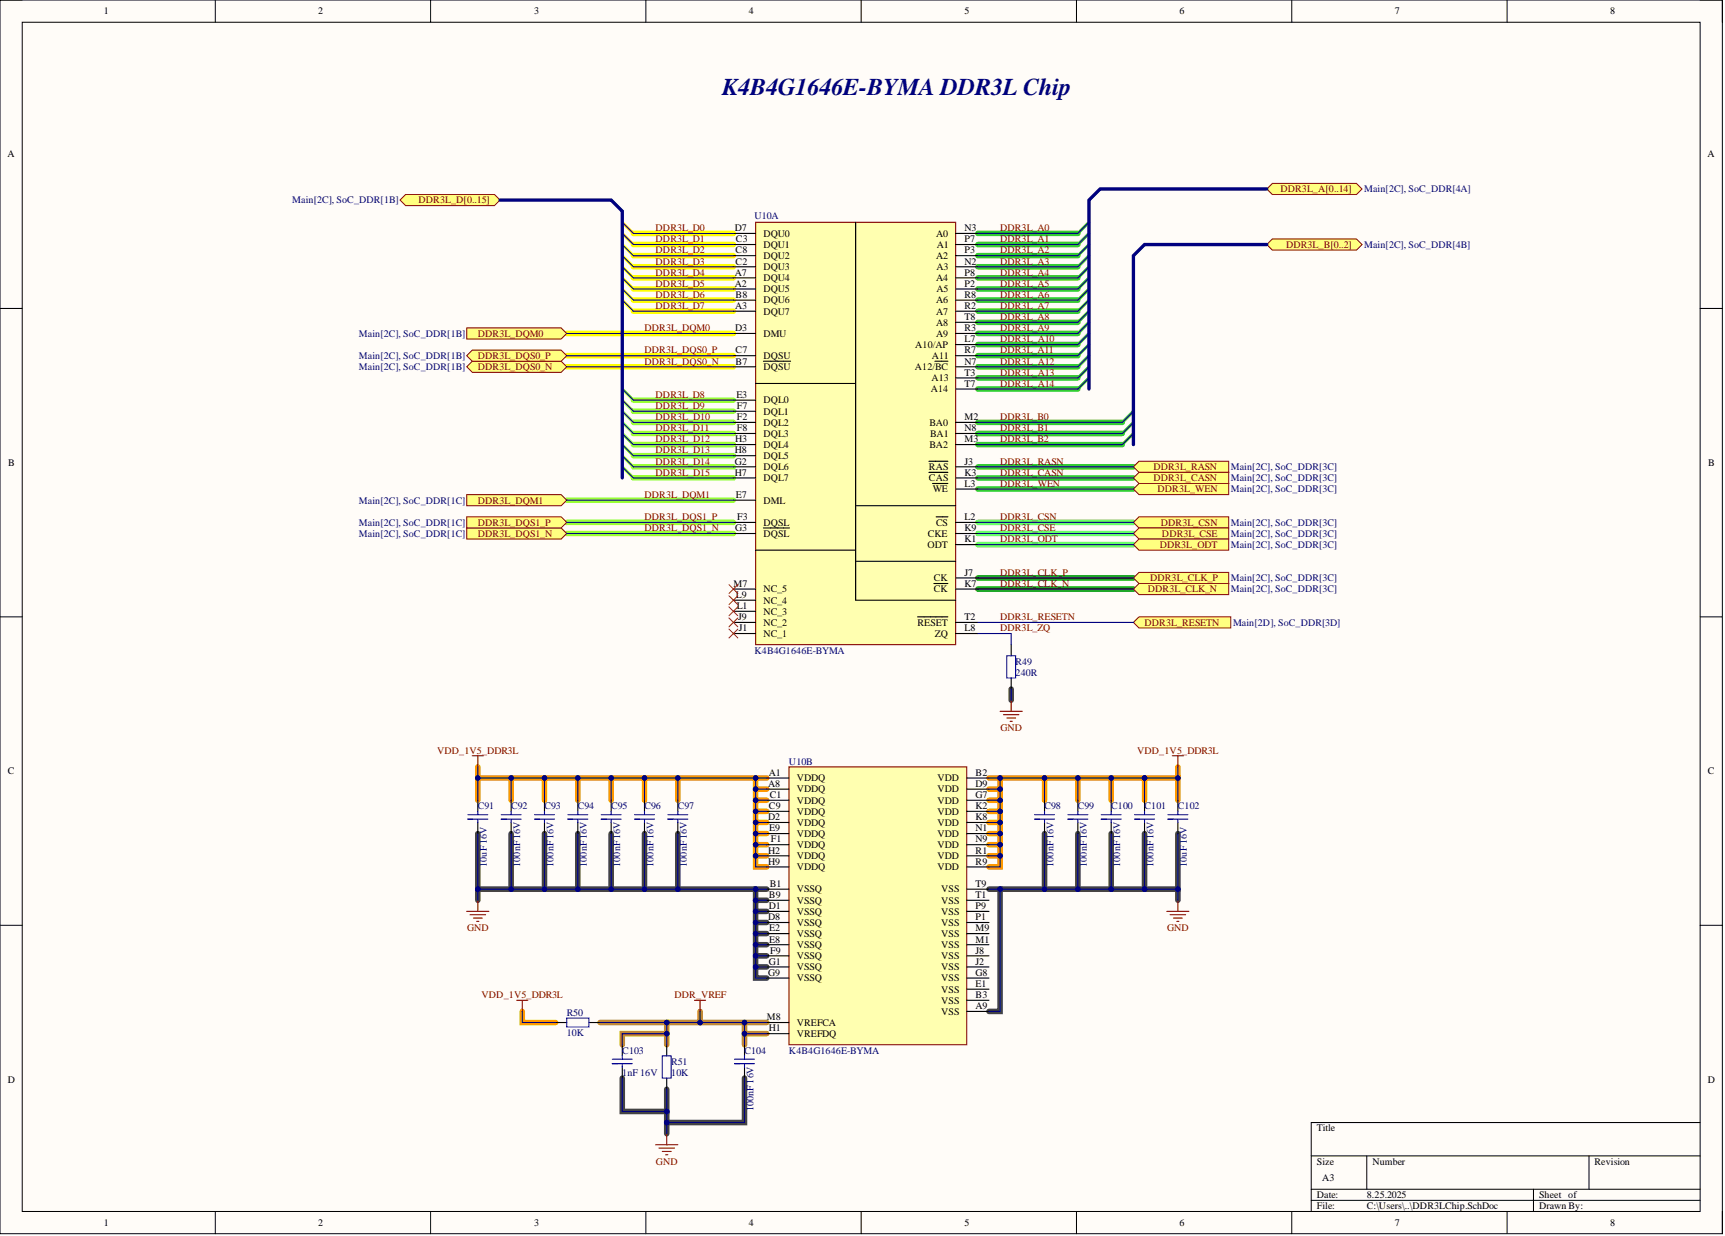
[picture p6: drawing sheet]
<svg xmlns="http://www.w3.org/2000/svg" width="393mm" height="282mm" viewBox="0 0 393 282" stroke-linecap="round" stroke-linejoin="round" font-family="sans-serif">
<defs><g id="words">
<text font-size="5.5" fill="#000080" x="164.7" y="21.6">K4B4G1646E-BYMADDR3L Chip</text>
<g font-size="2.3">
<text x="23.6" y="3.3">1</text>
<text x="72.6" y="3.3">2</text>
<text x="121.8" y="3.3">3</text>
<text x="170.8" y="3.3">4</text>
<text x="219.9" y="3.3">5</text>
<text x="268.9" y="3.3">6</text>
<text x="318.1" y="3.3">7</text>
<text x="367.2" y="3.3">8</text>
<text x="1.7" y="35.9">A</text>
<text x="389.4" y="35.9">A</text>
<text x="167.6" y="52.7">D7</text>
<text x="174.1" y="54">DQU0</text>
<text x="213.4" y="54">A0</text>
<text x="219.9" y="52.7">N3</text>
<text x="167.7" y="57.8">C8</text>
<text x="167.8" y="55.3">C3</text>
<text x="174.1" y="59.1">DQU2</text>
<text x="174.1" y="56.5">DQU1</text>
<text x="213.4" y="59.1">A2</text>
<text x="213.6" y="56.5">A1</text>
<text x="219.9" y="57.8">P3</text>
<text x="219.9" y="55.3">P7</text>
<text x="167.6" y="65.4">A2</text>
<text x="167.6" y="62.9">A7</text>
<text x="167.7" y="60.3">C2</text>
<text x="174.1" y="64.1">DQU4</text>
<text x="174.1" y="61.6">DQU3</text>
<text x="213.4" y="64.1">A4</text>
<text x="213.5" y="61.6">A3</text>
<text x="219.9" y="62.9">P8</text>
<text x="219.9" y="65.4">P2</text>
<text x="219.9" y="60.3">N2</text>
<text x="167.7" y="70.5">A3</text>
<text x="167.7" y="67.9">B8</text>
<text x="174.1" y="66.7">DQU5</text>
<text x="174.1" y="71.7">DQU7</text>
<text x="174.1" y="69.2">DQU6</text>
<text x="213.4" y="71.7">A7</text>
<text x="213.4" y="69.2">A6</text>
<text x="213.5" y="66.7">A5</text>
<text x="219.9" y="70.5">R2</text>
<text x="219.9" y="67.9">R8</text>
<text x="167.7" y="75.5">D3</text>
<text x="174.1" y="76.8">DMU</text>
<text x="213.4" y="76.8">A9</text>
<text x="213.4" y="74.3">A8</text>
<text x="219.9" y="75.5">R3</text>
<text x="219.9" y="73">T8</text>
<text x="167.7" y="83.1">B7</text>
<text x="167.7" y="80.6">C7</text>
<text x="174.1" y="81.9">DQSU</text>
<text x="208.7" y="79.3">A10/AP</text>
<text x="212.5" y="81.9">A11</text>
<text x="219.9" y="83.1">N7</text>
<text x="219.9" y="80.6">R7</text>
<text x="219.9" y="78.1">L7</text>
<text x="174.1" y="84.4">DQSU</text>
<text x="208.6" y="84.4">A12/BC</text>
<text x="212.3" y="89.5">A14</text>
<text x="212.4" y="86.9">A13</text>
<text x="219.9" y="88.2">T7</text>
<text x="219.9" y="85.7">T3</text>
<text x="167.9" y="90.7">E3</text>
<text x="168" y="95.8">F2</text>
<text x="168" y="93.3">F7</text>
<text x="174.1" y="92">DQL0</text>
<text x="174.1" y="94.5">DQL1</text>
<text x="219.9" y="95.8">M2</text>
<text x="167.7" y="100.9">H3</text>
<text x="168" y="98.3">F8</text>
<text x="174.1" y="97.1">DQL2</text>
<text x="174.1" y="99.6">DQL3</text>
<text x="211.9" y="97.1">BA0</text>
<text x="212.1" y="99.6">BA1</text>
<text x="219.9" y="100.9">M3</text>
<text x="219.9" y="98.3">N8</text>
<text x="1.9" y="106.3">B</text>
<text x="167.6" y="106">G2</text>
<text x="167.6" y="103.4">H8</text>
<text x="174.1" y="107.2">DQL6</text>
<text x="174.1" y="102.1">DQL4</text>
<text x="174.1" y="104.7">DQL5</text>
<text x="211.8" y="107.2">RAS</text>
<text x="211.9" y="102.1">BA2</text>
<text x="219.9" y="106">J3</text>
<text x="389.5" y="106.3">B</text>
<text x="167.6" y="108.5">H7</text>
<text x="167.8" y="113.6">E7</text>
<text x="174.1" y="109.8">DQL7</text>
<text x="211.8" y="109.8">CAS</text>
<text x="212.7" y="112.3">WE</text>
<text x="219.9" y="108.5">K3</text>
<text x="219.9" y="111">L3</text>
<text x="168.1" y="118.6">F3</text>
<text x="174.1" y="114.8">DML</text>
<text x="174.1" y="119.9">DQSL</text>
<text x="213.4" y="119.9">CS</text>
<text x="219.9" y="118.6">L2</text>
<text x="167.7" y="121.2">G3</text>
<text x="174.1" y="122.4">DQSL</text>
<text x="211.5" y="125">ODT</text>
<text x="211.6" y="122.4">CKE</text>
<text x="219.9" y="121.2">K9</text>
<text x="219.9" y="123.7">K1</text>
<text x="219.9" y="131.3">J7</text>
<text x="167.2" y="133.8">M7</text>
<text x="167.8" y="136.4">L9</text>
<text x="174.1" y="137.6">NC_4</text>
<text x="174.1" y="135.1">NC_5</text>
<text x="212.9" y="132.6">CK</text>
<text x="212.9" y="135.1">CK</text>
<text x="219.9" y="133.8">K7</text>
<text x="168" y="138.9">L1</text>
<text x="168.3" y="141.4">J9</text>
<text x="168.5" y="144">J1</text>
<text x="174.1" y="142.7">NC_2</text>
<text x="174.1" y="140.2">NC_3</text>
<text x="209.2" y="142.7">RESET</text>
<text x="219.9" y="144">L8</text>
<text x="219.9" y="141.4">T2</text>
<text x="174.1" y="145.2">NC_1</text>
<text x="213.2" y="145.2">ZQ</text>
<text x="1.8" y="176.6">C</text>
<text x="175.2" y="179.5">A8</text>
<text x="175.3" y="176.9">A1</text>
<text x="181.7" y="178.2">VDDQ</text>
<text x="213.8" y="178.2">VDD</text>
<text x="222.5" y="179.5">D9</text>
<text x="222.5" y="176.9">B2</text>
<text x="389.5" y="176.6">C</text>
<text x="175.3" y="184.5">C9</text>
<text x="175.5" y="182">C1</text>
<text x="181.7" y="180.7">VDDQ</text>
<text x="181.7" y="183.3">VDDQ</text>
<text x="181.7" y="185.8">VDDQ</text>
<text x="213.8" y="180.7">VDD</text>
<text x="213.8" y="185.8">VDD</text>
<text x="213.8" y="183.3">VDD</text>
<text x="222.5" y="184.5">K2</text>
<text x="222.5" y="182">G7</text>
<text x="175.2" y="187.1">D2</text>
<text x="175.4" y="189.6">E9</text>
<text x="181.7" y="188.3">VDDQ</text>
<text x="181.7" y="190.9">VDDQ</text>
<text x="213.8" y="188.3">VDD</text>
<text x="213.8" y="190.9">VDD</text>
<text x="222.5" y="187.1">K8</text>
<text x="222.5" y="189.6">N1</text>
<text x="175.2" y="194.7">H2</text>
<text x="175.2" y="197.2">H9</text>
<text x="175.8" y="192.1">F1</text>
<text x="181.7" y="193.4">VDDQ</text>
<text x="181.7" y="195.9">VDDQ</text>
<text x="213.8" y="195.9">VDD</text>
<text x="213.8" y="193.4">VDD</text>
<text x="222.5" y="194.7">R1</text>
<text x="222.5" y="197.2">R9</text>
<text x="222.5" y="192.1">N9</text>
<text x="175.5" y="202.3">B1</text>
<text x="181.7" y="203.5">VSSQ</text>
<text x="181.7" y="198.5">VDDQ</text>
<text x="213.8" y="198.5">VDD</text>
<text x="214.6" y="203.5">VSS</text>
<text x="222.5" y="202.3">T9</text>
<text x="175.2" y="209.9">D8</text>
<text x="175.3" y="204.8">B9</text>
<text x="175.3" y="207.3">D1</text>
<text x="181.7" y="206.1">VSSQ</text>
<text x="181.7" y="208.6">VSSQ</text>
<text x="214.6" y="208.6">VSS</text>
<text x="214.6" y="206.1">VSS</text>
<text x="222.5" y="207.3">P9</text>
<text x="222.5" y="204.8">T1</text>
<text x="222.5" y="209.9">P1</text>
<text x="175.4" y="212.4">E2</text>
<text x="175.4" y="214.9">E8</text>
<text x="181.7" y="211.1">VSSQ</text>
<text x="181.7" y="213.7">VSSQ</text>
<text x="214.6" y="213.7">VSS</text>
<text x="214.6" y="211.1">VSS</text>
<text x="222.5" y="214.9">M1</text>
<text x="222.5" y="212.4">M9</text>
<text x="175.3" y="220">G1</text>
<text x="175.6" y="217.5">F9</text>
<text x="181.7" y="218.7">VSSQ</text>
<text x="181.7" y="221.3">VSSQ</text>
<text x="181.7" y="216.2">VSSQ</text>
<text x="214.6" y="221.3">VSS</text>
<text x="214.6" y="218.7">VSS</text>
<text x="214.6" y="216.2">VSS</text>
<text x="222.5" y="220">J2</text>
<text x="222.5" y="217.5">J8</text>
<text x="175.2" y="222.5">G9</text>
<text x="181.7" y="223.8">VSSQ</text>
<text x="214.6" y="226.3">VSS</text>
<text x="214.6" y="223.8">VSS</text>
<text x="222.5" y="227.6">B3</text>
<text x="222.5" y="225.1">E1</text>
<text x="222.5" y="222.5">G8</text>
<text x="174.8" y="232.7">M8</text>
<text x="181.7" y="233.9">VREFCA</text>
<text x="214.6" y="231.4">VSS</text>
<text x="214.6" y="228.9">VSS</text>
<text x="222.5" y="230.1">A9</text>
<text x="175.3" y="235.2">H1</text>
<text x="181.7" y="236.5">VREFDQ</text>
<text x="1.8" y="247">D</text>
<text x="389.5" y="247">D</text>
<text x="300.3" y="258">Title</text>
<text x="300.3" y="265.6">Size</text>
<text x="301.5" y="269.4">A3</text>
<text x="312.9" y="265.6">Number</text>
<text x="363.6" y="265.6">Revision</text>
<text x="300.3" y="273.2">Date:</text>
<text x="300.3" y="275.8">File:</text>
<text x="311.7" y="273.2">8.25.2025</text>
<text x="311.7" y="275.8">C:\Users\..\DDR3LChip.SchDoc</text>
<text x="350.9" y="275.8">Drawn By:</text>
<text x="350.9" y="273.2">Sheet of</text>
<text x="23.6" y="279.6">1</text>
<text x="72.6" y="279.6">2</text>
<text x="121.8" y="279.6">3</text>
<text x="170.8" y="279.6">4</text>
<text x="219.9" y="279.6">5</text>
<text x="268.9" y="279.6">6</text>
<text x="318.1" y="279.6">7</text>
<text x="367.2" y="279.6">8</text>
</g>
<g font-size="2.3" fill="#000080">
<text x="66.6" y="46.4">Main[2C], SoC_DDR[1B]</text>
<text x="311.1" y="43.9">Main[2C], SoC_DDR[4A]</text>
<text x="172" y="49.9">U10A</text>
<text x="311.1" y="56.5">Main[2C], SoC_DDR[4B]</text>
<text x="81.8" y="76.8">Main[2C], SoC_DDR[1B]</text>
<text x="81.8" y="81.9">Main[2C], SoC_DDR[1B]</text>
<text x="81.8" y="84.4">Main[2C], SoC_DDR[1B]</text>
<text x="280.7" y="107.2">Main[2C], SoC_DDR[3C]</text>
<text x="280.7" y="112.3">Main[2C], SoC_DDR[3C]</text>
<text x="280.7" y="109.8">Main[2C], SoC_DDR[3C]</text>
<text x="81.8" y="119.9">Main[2C], SoC_DDR[1C]</text>
<text x="81.8" y="114.8">Main[2C], SoC_DDR[1C]</text>
<text x="280.7" y="119.9">Main[2C], SoC_DDR[3C]</text>
<text x="81.8" y="122.4">Main[2C], SoC_DDR[1C]</text>
<text x="280.7" y="125">Main[2C], SoC_DDR[3C]</text>
<text x="280.7" y="122.4">Main[2C], SoC_DDR[3C]</text>
<text x="280.7" y="132.6">Main[2C], SoC_DDR[3C]</text>
<text x="280.7" y="135.1">Main[2C], SoC_DDR[3C]</text>
<text x="281.2" y="142.7">Main[2D], SoC_DDR[3D]</text>
<text x="172" y="149">K4B4G1646E-BYMA</text>
<text x="231.6" y="151.6">R49</text>
<text x="231.6" y="154.1">240R</text>
<text x="179.9" y="174.4">U10B</text>
<text x="109" y="184.5">C91</text>
<text x="116.6" y="184.5">C92</text>
<text x="124.2" y="184.5">C93</text>
<text x="131.8" y="184.5">C94</text>
<text x="139.4" y="184.5">C95</text>
<text x="147" y="184.5">C96</text>
<text x="154.6" y="184.5">C97</text>
<text x="238.2" y="184.5">C98</text>
<text x="245.8" y="184.5">C99</text>
<text x="253.4" y="184.5">C100</text>
<text x="261" y="184.5">C101</text>
<text x="268.6" y="184.5">C102</text>
<text x="111" y="197.7" transform="rotate(-90 111 197.7)">10uF16V</text>
<text x="118.6" y="197.7" transform="rotate(-90 118.6 197.7)">100nF16V</text>
<text x="126.2" y="197.7" transform="rotate(-90 126.2 197.7)">100nF16V</text>
<text x="133.8" y="197.7" transform="rotate(-90 133.8 197.7)">100nF16V</text>
<text x="141.4" y="197.7" transform="rotate(-90 141.4 197.7)">100nF16V</text>
<text x="149" y="197.7" transform="rotate(-90 149 197.7)">100nF16V</text>
<text x="156.6" y="197.7" transform="rotate(-90 156.6 197.7)">100nF16V</text>
<text x="240.2" y="197.7" transform="rotate(-90 240.2 197.7)">100nF16V</text>
<text x="247.8" y="197.7" transform="rotate(-90 247.8 197.7)">100nF16V</text>
<text x="255.4" y="197.7" transform="rotate(-90 255.4 197.7)">100nF16V</text>
<text x="263" y="197.7" transform="rotate(-90 263 197.7)">100nF16V</text>
<text x="270.6" y="197.7" transform="rotate(-90 270.6 197.7)">10uF16V</text>
<text x="129.2" y="231.7">R50</text>
<text x="129.2" y="236.2">10K</text>
<text x="141.9" y="240.3">C103</text>
<text x="141.9" y="245.4">1nF 16V</text>
<text x="153" y="242.8">R51</text>
<text x="153" y="245.4">10K</text>
<text x="169.8" y="240.3">C104</text>
<text x="179.9" y="240.3">K4B4G1646E-BYMA</text>
<text x="171.8" y="253.5" transform="rotate(-90 171.8 253.5)">100nF16V</text>
</g>
<g font-size="2.3" fill="#800000">
<text x="95.4" y="46.4">DDR3L_D[0..15]</text>
<text x="292" y="43.9">DDR3L_A[0..14]</text>
<text x="149.5" y="52.7">DDR3L_D0</text>
<text x="228" y="52.7">DDR3L_A0</text>
<text x="149.5" y="55.3">DDR3L_D1</text>
<text x="149.5" y="57.8">DDR3L_D2</text>
<text x="228" y="55.3">DDR3L_A1</text>
<text x="228" y="57.8">DDR3L_A2</text>
<text x="293.3" y="56.5">DDR3L_B[0..2]</text>
<text x="149.5" y="60.3">DDR3L_D3</text>
<text x="149.5" y="62.9">DDR3L_D4</text>
<text x="149.5" y="65.4">DDR3L_D5</text>
<text x="228" y="65.4">DDR3L_A5</text>
<text x="228" y="60.3">DDR3L_A3</text>
<text x="228" y="62.9">DDR3L_A4</text>
<text x="149.5" y="67.9">DDR3L_D6</text>
<text x="149.5" y="70.5">DDR3L_D7</text>
<text x="228" y="67.9">DDR3L_A6</text>
<text x="228" y="70.5">DDR3L_A7</text>
<text x="109" y="76.8">DDR3L_DQM0</text>
<text x="147" y="75.5">DDR3L_DQM0</text>
<text x="228" y="73">DDR3L_A8</text>
<text x="228" y="75.5">DDR3L_A9</text>
<text x="109" y="81.9">DDR3L_DQS0_P</text>
<text x="147" y="80.6">DDR3L_DQS0_P</text>
<text x="147" y="83.1">DDR3L_DQS0_N</text>
<text x="228" y="80.6">DDR3L_A11</text>
<text x="228" y="83.1">DDR3L_A12</text>
<text x="228" y="78.1">DDR3L_A10</text>
<text x="109" y="84.4">DDR3L_DQS0_N</text>
<text x="228" y="85.7">DDR3L_A13</text>
<text x="228" y="88.2">DDR3L_A14</text>
<text x="149.5" y="90.7">DDR3L_D8</text>
<text x="149.5" y="93.3">DDR3L_D9</text>
<text x="149.5" y="95.8">DDR3L_D10</text>
<text x="228" y="95.8">DDR3L_B0</text>
<text x="149.5" y="98.3">DDR3L_D11</text>
<text x="149.5" y="100.9">DDR3L_D12</text>
<text x="228" y="98.3">DDR3L_B1</text>
<text x="228" y="100.9">DDR3L_B2</text>
<text x="149.5" y="103.4">DDR3L_D13</text>
<text x="149.5" y="106">DDR3L_D14</text>
<text x="228" y="106">DDR3L_RASN</text>
<text x="263" y="107.2">DDR3L_RASN</text>
<text x="147" y="113.6">DDR3L_DQM1</text>
<text x="149.5" y="108.5">DDR3L_D15</text>
<text x="228" y="108.5">DDR3L_CASN</text>
<text x="228" y="111">DDR3L_WEN</text>
<text x="263" y="109.8">DDR3L_CASN</text>
<text x="263.9" y="112.3">DDR3L_WEN</text>
<text x="109" y="119.9">DDR3L_DQS1_P</text>
<text x="109" y="114.8">DDR3L_DQM1</text>
<text x="147" y="118.6">DDR3L_DQS1_P</text>
<text x="228" y="118.6">DDR3L_CSN</text>
<text x="264.7" y="119.9">DDR3L_CSN</text>
<text x="109" y="122.4">DDR3L_DQS1_N</text>
<text x="147" y="121.2">DDR3L_DQS1_N</text>
<text x="228" y="121.2">DDR3L_CSE</text>
<text x="228" y="123.7">DDR3L_ODT</text>
<text x="264.4" y="125">DDR3L_ODT</text>
<text x="265" y="122.4">DDR3L_CSE</text>
<text x="228" y="131.3">DDR3L_CLK_P</text>
<text x="228" y="133.8">DDR3L_CLK_N</text>
<text x="261.7" y="135.1">DDR3L_CLK_N</text>
<text x="262.3" y="132.6">DDR3L_CLK_P</text>
<text x="228" y="141.4">DDR3L_RESETN</text>
<text x="228" y="144">DDR3L_ZQ</text>
<text x="261" y="142.7">DDR3L_RESETN</text>
<text x="228.1" y="166.8">GND</text>
<text x="99.7" y="171.9">VDD_1V5_DDR3L</text>
<text x="259.3" y="171.9">VDD_1V5_DDR3L</text>
<text x="106.5" y="212.4">GND</text>
<text x="266.1" y="212.4">GND</text>
<text x="109.8" y="227.6">VDD_1V5_DDR3L</text>
<text x="153.8" y="227.6">DDR_VREF</text>
<text x="149.6" y="265.6">GND</text>
</g>
</g></defs>
<path d="M0 0h392.7v281.3h-392.7z" fill-rule="evenodd" fill="#fffcf8"/>
<path d="M0 0h392.7v281.3h-392.7z" fill="none" stroke="#000" stroke-width=".23"/>
<path d="M5.1 5.1h382.6v271.2h-382.6z" fill-rule="evenodd" fill="#fffcf8"/>
<g fill="none" stroke="#000" stroke-width=".23">
<path d="M0 0h5.1M5.1 5.1h382.6v271.2h-382.6zM49.1 0v5.1M98.2 0v5.1M147.3 0v5.1M196.4 0v5.1M245.5 0v5.1M294.6 0v5.1M343.7 0v5.1M387.7 0h5v5.1M0 70.3h5.1M387.7 70.3h5"/>
<path d="M0 140.7h5.1M387.7 140.7h5M0 211h5.1M387.7 211h5M387.7 256h-88.7v20.3M49.1 276.3v5M98.2 276.3v5M147.3 276.3v5M196.4 276.3v5M245.5 276.3v5M294.6 276.3v5M299 263.6h88.7"/>
<path d="M299 271.2h88.7M299 273.7h88.7M311.7 263.6v7.6M343.7 276.3v5M349.7 271.2v5.1M362.3 263.6v7.6M392.7 276.3v5"/>
</g>
<g fill="none" stroke="#3c3" stroke-width=".68">
<path d="M248.3 58.3l-2.5 2.5M248.3 55.8l-2.5 2.5M248.3 53.2l-2.5 2.6M248.3 50.7l-2.5 2.5M248.3 78.6l-2.5 2.5M248.3 76l-2.5 2.6M248.3 73.5l-2.5 2.5M248.3 71l-2.5 2.5M248.3 68.4l-2.5 2.6M248.3 65.9l-2.5 2.5M248.3 63.4l-2.5 2.5M248.3 60.8l-2.5 2.6"/>
<path d="M248.3 86.2l-2.5 2.5M248.3 83.6l-2.5 2.6M248.3 81.1l-2.5 2.5M258.5 98.9l-2.6 2.5M258.5 96.3l-2.6 2.6M258.5 93.8l-2.6 2.5"/>
</g>
<path d="M141.9 50.7l2.5 2.5M141.9 53.2l2.5 2.6M141.9 55.8l2.5 2.5M141.9 58.3l2.5 2.5M141.9 60.8l2.5 2.6M141.9 63.4l2.5 2.5M141.9 65.9l2.5 2.5M141.9 68.4l2.5 2.6" fill="none" stroke="#ff0" stroke-width=".68"/>
<path d="M141.9 88.7l2.5 2.6M141.9 91.3l2.5 2.5M141.9 93.8l2.5 2.5M141.9 96.3l2.5 2.6M141.9 98.9l2.5 2.5M141.9 101.4l2.5 2.5M141.9 103.9l2.5 2.6M141.9 106.5l2.5 2.5" fill="none" stroke="#9f3" stroke-width=".68"/>
<g fill="none" stroke="#3c3" stroke-width="1.3">
<path d="M223 58.3h22.8M223 55.8h22.8M223 53.2h22.8M223 78.6h22.8M223 76h22.8M223 73.5h22.8M223 71h22.8M223 68.4h22.8M223 65.9h22.8M223 63.4h22.8M223 60.8h22.8M223 88.7h22.8"/>
<path d="M223 86.2h22.8M223 83.6h22.8M223 81.1h22.8M223 98.9h32.9M223 96.3h32.9M223 101.4h32.9M223 106.5h35.5M223 109h35.5M223 111.5h35.5"/>
</g>
<path d="M223 119.1h35.5M223 121.7h35.5M223 124.2h35.5" fill="none" stroke="#6f6" stroke-width="1.3"/>
<g fill="none" stroke="#434343" stroke-width="1.3">
<path d="M230.6 157.2v2.5M109 190.1v15.2M116.6 190.1v12.7M124.2 190.1v12.7M131.8 190.1v12.7M139.4 190.1v12.7M147 190.1v12.7M154.6 190.1v12.7M238.2 190.1v12.7M245.8 190.1v12.7M253.4 190.1v12.7M261 190.1v12.7"/>
<path d="M268.6 190.1v12.7h-7.6M109 202.8h63.3M172.3 205.3h2.5M172.3 207.8h2.5M172.3 210.4h2.5M172.3 212.9h2.5M172.3 215.4h2.5M172.3 218h2.5M174.8 202.8h-2.5v20.3h2.5M225.5 202.8h2.5v27.9h-2.5M228 202.8h25.4M253.4 202.8h7.6"/>
<path d="M268.6 202.8v2.5M172.3 220.5h2.5M141.9 245.9v7.6h10.1v-5.1M152 253.5v5M169.8 245.9v10.1h-17.8"/>
</g>
<path d="M144.4 53.2h22.8M144.4 55.8h22.8M144.4 58.3h22.8M129.2 76h38M144.4 60.8h22.8M144.4 63.4h22.8M144.4 65.9h22.8M144.4 68.4h22.8M144.4 71h22.8M129.2 81.1h38M129.2 83.6h38" fill="none" stroke="#ff0" stroke-width="1.3"/>
<path d="M144.4 91.3h22.8M144.4 93.8h22.8M144.4 96.3h22.8M144.4 98.9h22.8M129.2 114.1h38M129.2 119.1h38M144.4 101.4h22.8M144.4 103.9h22.8M144.4 106.5h22.8M144.4 109h22.8M129.2 121.7h38" fill="none" stroke="#9f3" stroke-width="1.3"/>
<g fill="none" stroke="#f90" stroke-width="1.3">
<path d="M109 174.9v2.5M116.6 177.4v5.1M124.2 177.4v5.1M131.8 177.4v5.1M139.4 177.4v5.1M147 177.4v5.1M154.6 177.4v5.1M172.3 177.4v20.3h2.5M172.3 180h2.5M174.8 177.4h-65.8v5.1M225.5 177.4h35.5M228 177.4v2.6h-2.5"/>
<path d="M228 180v2.5h-2.5M238.2 177.4v5.1M245.8 177.4v5.1M253.4 177.4v5.1M261 177.4h7.6v5.1M261 177.4v5.1M268.6 174.9v2.5M172.3 182.5h2.5M172.3 185h2.5M172.3 187.6h2.5M172.3 190.1h2.5M172.3 192.6h2.5"/>
<path d="M172.3 195.2h2.5M225.5 185h2.5M225.5 187.6h2.5M225.5 190.1h2.5M225.5 192.6h2.5M225.5 195.2h2.5M228 182.5v15.2h-2.5M119.1 230.7v2.5h7.6"/>
</g>
<path d="M136.8 233.2h15.2v5.1M152 235.7h-10.1v2.6M152 233.2h22.8M159.6 230.7v2.5M169.8 233.2v5.1M169.8 235.7h5" fill="none" stroke="#bf9000" stroke-width="1.3"/>
<path d="M223 131.8h35.5M223 134.3h35.5" fill="none" stroke="#090" stroke-width="1.3"/>
<path d="M172.3 50.7h45.6v96.3h-45.6z" fill-rule="evenodd" fill="#ffffb0"/>
<path d="M172.3 50.7h45.6v96.3h-45.6z" fill="none" stroke="#800000" stroke-width=".25"/>
<g fill="none" stroke="#000" stroke-width=".25">
<path d="M167.2 53.2h5.1M167.2 58.3h5.1M167.2 55.8h5.1M195.1 50.7v86.2h22.8M217.9 53.2h5.1M217.9 58.3h5.1M217.9 55.8h5.1M167.2 76h5.1M167.2 65.9h5.1M167.2 71h5.1M167.2 63.4h5.1M167.2 60.8h5.1"/>
<path d="M167.2 68.4h5.1M217.9 76h5.1M217.9 65.9h5.1M217.9 71h5.1M217.9 63.4h5.1M217.9 60.8h5.1M217.9 68.4h5.1M217.9 78.6h5.1M217.9 73.5h5.1M167.2 83.6h5.1M167.2 81.1h5.1M167.2 96.3h5.1"/>
<path d="M167.2 91.3h5.1M167.2 93.8h5.1M167.2 98.9h5.1M172.3 87.4h22.8M174.1 82.4h6.2M213.2 82.4h2.9M217.9 83.6h5.1M217.9 81.1h5.1M217.9 96.3h5.1M217.9 98.9h5.1M217.9 86.2h5.1M217.9 88.7h5.1"/>
<path d="M167.2 114.1h5.1M167.2 106.5h5.1M167.2 101.4h5.1M167.2 109h5.1M167.2 103.9h5.1M167.2 119.1h5.1M195.1 115.3h22.8M211.8 105.2h4.3M211.8 107.7h4.3M212.6 110.3h3.5M213.5 117.9h2.6M217.9 106.5h5.1"/>
<path d="M217.9 101.4h5.1M217.9 109h5.1M217.9 119.1h5.1M217.9 111.5h5.1M167.2 136.9h5.1M167.2 121.7h5.1M167.2 134.3h5.1M167.2 139.4h5.1M172.3 125.5h22.8M174.1 120.4h5.9M195.1 128h22.8M212.9 133.1h3.2"/>
<path d="M217.9 121.7h5.1M217.9 124.2h5.1M217.9 131.8h5.1M217.9 134.3h5.1M167.2 144.5h5.1M167.2 141.9h5.1M209.2 140.7h6.9M217.9 144.5h5.1M217.9 141.9h5.1"/>
</g>
<path d="M179.9 174.9h40.5v63.4h-40.5z" fill-rule="evenodd" fill="#ffffb0"/>
<path d="M179.9 174.9h40.5v63.4h-40.5z" fill="none" stroke="#800000" stroke-width=".25"/>
<g fill="none" stroke="#000" stroke-width=".25">
<path d="M174.8 177.4h5.1M174.8 180h5.1M220.4 177.4h5.1M220.4 180h5.1M174.8 182.5h5.1M174.8 185h5.1M174.8 187.6h5.1M174.8 190.1h5.1M174.8 192.6h5.1M174.8 195.2h5.1M174.8 197.7h5.1M220.4 182.5h5.1"/>
<path d="M220.4 185h5.1M220.4 187.6h5.1M220.4 190.1h5.1M220.4 192.6h5.1M220.4 195.2h5.1M220.4 197.7h5.1M174.8 202.8h5.1M174.8 205.3h5.1M174.8 207.8h5.1M174.8 210.4h5.1M174.8 212.9h5.1M174.8 218h5.1"/>
<path d="M174.8 215.4h5.1M220.4 202.8h5.1M220.4 205.3h5.1M220.4 207.8h5.1M220.4 210.4h5.1M220.4 212.9h5.1M220.4 218h5.1M220.4 215.4h5.1M174.8 235.7h5.1M174.8 220.5h5.1M174.8 233.2h5.1M174.8 223.1h5.1"/>
<path d="M220.4 230.7h5.1M220.4 228.1h5.1M220.4 220.5h5.1M220.4 225.6h5.1M220.4 223.1h5.1"/>
</g>
<g fill="none" stroke="#000080" stroke-width=".25">
<path d="M248.3 58.3l-2.5 2.5M248.3 55.8l-2.5 2.5M248.3 53.2l-2.5 2.6M248.3 50.7l-2.5 2.5M248.3 78.6l-2.5 2.5M248.3 76l-2.5 2.6M248.3 73.5l-2.5 2.5M248.3 71l-2.5 2.5M248.3 68.4l-2.5 2.6M248.3 65.9l-2.5 2.5M248.3 63.4l-2.5 2.5M248.3 60.8l-2.5 2.6"/>
<path d="M248.3 86.2l-2.5 2.5M248.3 83.6l-2.5 2.6M248.3 81.1l-2.5 2.5"/>
</g>
<path d="M290.1 41.8h19.2l1.3 1.3-1.3 1.3h-19.2l-1.2-1.3z" fill-rule="evenodd" fill="#ffff80"/>
<path d="M290.1 41.8h19.2l1.3 1.3-1.3 1.3h-19.2l-1.2-1.3z" fill="none" stroke="#800000" stroke-width=".23"/>
<path d="M258.5 98.9l-2.6 2.5M258.5 96.3l-2.6 2.6M258.5 93.8l-2.6 2.5" fill="none" stroke="#000080" stroke-width=".25"/>
<path d="M288.9 55.8l1.2-1.3h19.2l1.3 1.3-1.3 1.2h-19.2z" fill-rule="evenodd" fill="#ffff80"/>
<path d="M288.9 55.8l1.2-1.3h19.2l1.3 1.3-1.3 1.2h-19.2z" fill="none" stroke="#800000" stroke-width=".23"/>
<path d="M259.7 105.2h20.5v2.5h-20.5l-1.2-1.2z" fill-rule="evenodd" fill="#ffff80"/>
<path d="M259.7 105.2h20.5v2.5h-20.5l-1.2-1.2z" fill="none" stroke="#800000" stroke-width=".23"/>
<path d="M259.7 107.7h20.5v2.6h-20.5l-1.2-1.3z" fill-rule="evenodd" fill="#ffff80"/>
<path d="M259.7 107.7h20.5v2.6h-20.5l-1.2-1.3z" fill="none" stroke="#800000" stroke-width=".23"/>
<path d="M259.7 110.3h20.5v2.5h-20.5l-1.2-1.3z" fill-rule="evenodd" fill="#ffff80"/>
<path d="M259.7 110.3h20.5v2.5h-20.5l-1.2-1.3z" fill="none" stroke="#800000" stroke-width=".23"/>
<path d="M259.7 117.9h20.5v2.5h-20.5l-1.2-1.3z" fill-rule="evenodd" fill="#ffff80"/>
<path d="M259.7 117.9h20.5v2.5h-20.5l-1.2-1.3z" fill="none" stroke="#800000" stroke-width=".23"/>
<path d="M259.7 120.4h20.5v2.5h-20.5l-1.2-1.2z" fill-rule="evenodd" fill="#ffff80"/>
<path d="M259.7 120.4h20.5v2.5h-20.5l-1.2-1.2z" fill="none" stroke="#800000" stroke-width=".23"/>
<path d="M259.7 122.9h20.5v2.6h-20.5l-1.2-1.3z" fill-rule="evenodd" fill="#ffff80"/>
<path d="M259.7 122.9h20.5v2.6h-20.5l-1.2-1.3z" fill="none" stroke="#800000" stroke-width=".23"/>
<path d="M166.2 133.3l2 2.1M166.2 135.9l2 2M166.2 138.4l2 2M168.2 133.3l-2 2.1M168.2 135.9l-2 2M168.2 138.4l-2 2M166.2 140.9l2 2.1M166.2 143.5l2 2M168.2 140.9l-2 2.1M168.2 143.5l-2 2" fill="none" stroke="#f00" stroke-width=".23"/>
<path d="M230.6 159.7v2.5M228 162.2h5.1M228.8 163h3.6M229.6 163.7h2M230.3 164.5h.5" fill="none" stroke="#800000" stroke-width=".25"/>
<path d="M259.7 140.7h21v2.5h-21l-1.2-1.3z" fill-rule="evenodd" fill="#ffff80"/>
<path d="M259.7 140.7h21v2.5h-21l-1.2-1.3z" fill="none" stroke="#800000" stroke-width=".23"/>
<g fill="none" stroke="#000080" stroke-width=".25">
<path d="M141.9 50.7l2.5 2.5M141.9 53.2l2.5 2.6M141.9 55.8l2.5 2.5M141.9 58.3l2.5 2.5M141.9 60.8l2.5 2.6M141.9 63.4l2.5 2.5M141.9 65.9l2.5 2.5M141.9 68.4l2.5 2.6M141.9 88.7l2.5 2.6M141.9 91.3l2.5 2.5M141.9 93.8l2.5 2.5M141.9 96.3l2.5 2.6"/>
<path d="M141.9 98.9l2.5 2.5M141.9 101.4l2.5 2.5M141.9 103.9l2.5 2.6M141.9 106.5l2.5 2.5"/>
</g>
<path d="M107.7 82.4h20.3l1.2 1.2-1.2 1.3h-20.3l-1.3-1.3z" fill-rule="evenodd" fill="#ffff80"/>
<path d="M107.7 82.4h20.3l1.2 1.2-1.2 1.3h-20.3l-1.3-1.3z" fill="none" stroke="#800000" stroke-width=".23"/>
<path d="M107.7 79.8h20.3l1.2 1.3-1.2 1.3h-20.3l-1.3-1.3z" fill-rule="evenodd" fill="#ffff80"/>
<path d="M107.7 79.8h20.3l1.2 1.3-1.2 1.3h-20.3l-1.3-1.3z" fill="none" stroke="#800000" stroke-width=".23"/>
<path d="M106.4 120.4h21.6l1.2 1.3-1.2 1.2h-21.6z" fill-rule="evenodd" fill="#ffff80"/>
<path d="M106.4 120.4h21.6l1.2 1.3-1.2 1.2h-21.6z" fill="none" stroke="#800000" stroke-width=".23"/>
<path d="M106.4 117.9h21.6l1.2 1.2-1.2 1.3h-21.6z" fill-rule="evenodd" fill="#ffff80"/>
<path d="M106.4 117.9h21.6l1.2 1.2-1.2 1.3h-21.6z" fill="none" stroke="#800000" stroke-width=".23"/>
<g fill="none" stroke="#000" stroke-width=".25">
<path d="M116.6 182.5v2.5M116.6 187.6v2.5M124.2 182.5v2.5M124.2 187.6v2.5M131.8 182.5v2.5M131.8 187.6v2.5M139.4 182.5v2.5M139.4 187.6v2.5M147 182.5v2.5M147 187.6v2.5M154.6 182.5v2.5M154.6 187.6v2.5"/>
<path d="M238.2 182.5v2.5M238.2 187.6v2.5M245.8 182.5v2.5M245.8 187.6v2.5M268.6 182.5v2.5M268.6 187.6v2.5M126.7 233.2h2.5M134.3 233.2h2.5M141.9 238.3v2.5M152 238.3v2.5M169.8 238.3v2.5M141.9 243.3v2.6"/>
<path d="M152 245.9v2.5M169.8 243.3v2.6"/>
</g>
<g fill="none" stroke="#00f" stroke-width=".25">
<path d="M114.3 185.8h4.5M114.3 186.8h4.5M116.6 185v.8M116.6 186.8v.8M121.9 185.8h4.5M121.9 186.8h4.5M124.2 185v.8M124.2 186.8v.8M129.5 185.8h4.5M129.5 186.8h4.5M131.8 185v.8M131.8 186.8v.8"/>
<path d="M137.1 185.8h4.5M137.1 186.8h4.5M139.4 185v.8M139.4 186.8v.8M144.7 185.8h4.5M144.7 186.8h4.5M147 185v.8M147 186.8v.8M152.3 185.8h4.5M152.3 186.8h4.5M154.6 185v.8M154.6 186.8v.8"/>
<path d="M235.9 185.8h4.6M235.9 186.8h4.6M238.2 185v.8M238.2 186.8v.8M243.5 185.8h4.6M243.5 186.8h4.6M245.8 185v.8M245.8 186.8v.8M266.3 185.8h4.6M266.3 186.8h4.6M268.6 185v.8M268.6 186.8v.8"/>
<path d="M129.2 232.2h5.1v2h-5.1zM139.6 241.6h4.6M139.6 242.6h4.6M141.9 240.8v.8M141.9 242.6v.7M151 240.8h2v5.1h-2zM167.5 241.6h4.5M167.5 242.6h4.5M169.8 240.8v.8M169.8 242.6v.7"/>
</g>
<g fill="none" stroke="#800000" stroke-width=".25">
<path d="M107.7 172.4h2.5M109 172.4v2.5M267.3 172.4h2.6M268.6 172.4v2.5M266.1 207.8h5M266.8 208.6h3.6M267.6 209.4h2M268.3 210.1h.5M268.6 205.3v2.5M117.8 228.1h2.6M119.1 228.1v2.6M158.4 228.1h2.5"/>
<path d="M159.6 228.1v2.6M152 258.5v2.6M149.5 261.1h5.1M150.3 261.8h3.5M151 262.6h2M151.8 263.4h.5"/>
</g>
<path d="M259.7 130.5h20.5v2.6h-20.5l-1.2-1.3z" fill-rule="evenodd" fill="#ffff80"/>
<path d="M259.7 130.5h20.5v2.6h-20.5l-1.2-1.3z" fill="none" stroke="#800000" stroke-width=".23"/>
<path d="M258.5 134.3l1.2-1.2h20.5v2.5h-20.5z" fill-rule="evenodd" fill="#ffff80"/>
<path d="M258.5 134.3l1.2-1.2h20.5v2.5h-20.5z" fill="none" stroke="#800000" stroke-width=".23"/>
<path d="M106.4 74.8h21.6l1.2 1.2-1.2 1.3h-21.6z" fill-rule="evenodd" fill="#ffff80"/>
<path d="M106.4 74.8h21.6l1.2 1.2-1.2 1.3h-21.6z" fill="none" stroke="#800000" stroke-width=".23"/>
<path d="M106.4 112.8h21.6l1.2 1.3-1.2 1.2h-21.6z" fill-rule="evenodd" fill="#ffff80"/>
<path d="M106.4 112.8h21.6l1.2 1.3-1.2 1.2h-21.6z" fill="none" stroke="#800000" stroke-width=".23"/>
<path d="M92.5 44.4h20.3l1.2 1.2-1.2 1.3h-20.3l-1.3-1.3z" fill-rule="evenodd" fill="#ffff80"/>
<path d="M92.5 44.4h20.3l1.2 1.2-1.2 1.3h-20.3l-1.3-1.3z" fill="none" stroke="#800000" stroke-width=".23"/>
<path d="M230.6 147v2.5M230.6 154.6v2.6M109 182.5v2.5M109 187.6v2.5M253.4 182.5v2.5M253.4 187.6v2.5M261 182.5v2.5M261 187.6v2.5" fill="none" stroke="#000" stroke-width=".25"/>
<g fill="none" stroke="#00f" stroke-width=".25">
<path d="M229.6 149.5h2v5.1h-2zM106.7 185.8h4.5M106.7 186.8h4.5M109 185v.8M109 186.8v.8M251.1 185.8h4.6M251.1 186.8h4.6M253.4 185v.8M253.4 186.8v.8M258.7 185.8h4.6M258.7 186.8h4.6M261 185v.8"/>
<path d="M261 186.8v.8"/>
</g>
<path d="M106.4 207.8h5.1M107.2 208.6h3.5M107.9 209.4h2.1M108.7 210.1h.5M109 205.3v2.5" fill="none" stroke="#800000" stroke-width=".25"/>
<g fill="none" stroke="#000080" stroke-width=".25">
<path d="M144.4 58.3h22.8M144.4 55.8h22.8M144.4 53.2h22.8M223 58.3h22.8M223 55.8h22.8M223 53.2h22.8M129.2 76h38M144.4 71h22.8M144.4 68.4h22.8M144.4 65.9h22.8M144.4 63.4h22.8M144.4 60.8h22.8"/>
<path d="M223 78.6h22.8M223 76h22.8M223 73.5h22.8M223 71h22.8M223 68.4h22.8M223 65.9h22.8M223 63.4h22.8M223 60.8h22.8M129.2 83.6h38M129.2 81.1h38M144.4 98.9h22.8M144.4 96.3h22.8"/>
<path d="M144.4 91.3h22.8M144.4 93.8h22.8M223 88.7h22.8M223 86.2h22.8M223 83.6h22.8M223 81.1h22.8M223 98.9h32.9M223 96.3h32.9M129.2 119.1h38M129.2 114.1h38M144.4 101.4h22.8M144.4 106.5h22.8"/>
<path d="M144.4 109h22.8M144.4 103.9h22.8M223 101.4h32.9M223 106.5h35.5M223 109h35.5M223 111.5h35.5M223 119.1h35.5M129.2 121.7h38M223 121.7h35.5M223 124.2h35.5M223 144.5h7.6v2.5M223 141.9h35.5"/>
<path d="M230.6 157.2v2.5M116.6 177.4v5.1"/>
</g>
<circle cx="116.6" cy="177.4" r=".51" fill="#000080"/>
<circle cx="116.6" cy="177.4" r=".51" fill="none" stroke="#000080" stroke-width=".23"/>
<path d="M124.2 177.4v5.1" fill="none" stroke="#000080" stroke-width=".25"/>
<circle cx="124.2" cy="177.4" r=".51" fill="#000080"/>
<circle cx="124.2" cy="177.4" r=".51" fill="none" stroke="#000080" stroke-width=".23"/>
<path d="M131.8 177.4v5.1" fill="none" stroke="#000080" stroke-width=".25"/>
<circle cx="131.8" cy="177.4" r=".51" fill="#000080"/>
<circle cx="131.8" cy="177.4" r=".51" fill="none" stroke="#000080" stroke-width=".23"/>
<path d="M139.4 177.4v5.1" fill="none" stroke="#000080" stroke-width=".25"/>
<circle cx="139.4" cy="177.4" r=".51" fill="#000080"/>
<circle cx="139.4" cy="177.4" r=".51" fill="none" stroke="#000080" stroke-width=".23"/>
<path d="M154.6 177.4v5.1" fill="none" stroke="#000080" stroke-width=".25"/>
<circle cx="154.6" cy="177.4" r=".51" fill="#000080"/>
<circle cx="154.6" cy="177.4" r=".51" fill="none" stroke="#000080" stroke-width=".23"/>
<path d="M147 177.4v5.1" fill="none" stroke="#000080" stroke-width=".25"/>
<circle cx="147" cy="177.4" r=".51" fill="#000080"/>
<circle cx="147" cy="177.4" r=".51" fill="none" stroke="#000080" stroke-width=".23"/>
<path d="M172.3 177.4v20.3h2.5" fill="none" stroke="#000080" stroke-width=".25"/>
<circle cx="172.3" cy="195.2" r=".51" fill="#000080"/>
<circle cx="172.3" cy="195.2" r=".51" fill="none" stroke="#000080" stroke-width=".23"/>
<circle cx="172.3" cy="192.6" r=".51" fill="#000080"/>
<circle cx="172.3" cy="192.6" r=".51" fill="none" stroke="#000080" stroke-width=".23"/>
<circle cx="172.3" cy="190.1" r=".51" fill="#000080"/>
<circle cx="172.3" cy="190.1" r=".51" fill="none" stroke="#000080" stroke-width=".23"/>
<circle cx="172.3" cy="187.6" r=".51" fill="#000080"/>
<circle cx="172.3" cy="187.6" r=".51" fill="none" stroke="#000080" stroke-width=".23"/>
<circle cx="172.3" cy="185" r=".51" fill="#000080"/>
<circle cx="172.3" cy="185" r=".51" fill="none" stroke="#000080" stroke-width=".23"/>
<circle cx="172.3" cy="182.5" r=".51" fill="#000080"/>
<circle cx="172.3" cy="182.5" r=".51" fill="none" stroke="#000080" stroke-width=".23"/>
<circle cx="172.3" cy="180" r=".51" fill="#000080"/>
<circle cx="172.3" cy="180" r=".51" fill="none" stroke="#000080" stroke-width=".23"/>
<circle cx="172.3" cy="177.4" r=".51" fill="#000080"/>
<circle cx="172.3" cy="177.4" r=".51" fill="none" stroke="#000080" stroke-width=".23"/>
<path d="M172.3 180h2.5" fill="none" stroke="#000080" stroke-width=".25"/>
<circle cx="172.3" cy="180" r=".51" fill="#000080"/>
<circle cx="172.3" cy="180" r=".51" fill="none" stroke="#000080" stroke-width=".23"/>
<path d="M172.3 182.5h2.5" fill="none" stroke="#000080" stroke-width=".25"/>
<circle cx="172.3" cy="182.5" r=".51" fill="#000080"/>
<circle cx="172.3" cy="182.5" r=".51" fill="none" stroke="#000080" stroke-width=".23"/>
<path d="M172.3 185h2.5" fill="none" stroke="#000080" stroke-width=".25"/>
<circle cx="172.3" cy="185" r=".51" fill="#000080"/>
<circle cx="172.3" cy="185" r=".51" fill="none" stroke="#000080" stroke-width=".23"/>
<path d="M172.3 187.6h2.5" fill="none" stroke="#000080" stroke-width=".25"/>
<circle cx="172.3" cy="187.6" r=".51" fill="#000080"/>
<circle cx="172.3" cy="187.6" r=".51" fill="none" stroke="#000080" stroke-width=".23"/>
<path d="M172.3 190.1h2.5" fill="none" stroke="#000080" stroke-width=".25"/>
<circle cx="172.3" cy="190.1" r=".51" fill="#000080"/>
<circle cx="172.3" cy="190.1" r=".51" fill="none" stroke="#000080" stroke-width=".23"/>
<path d="M172.3 192.6h2.5" fill="none" stroke="#000080" stroke-width=".25"/>
<circle cx="172.3" cy="192.6" r=".51" fill="#000080"/>
<circle cx="172.3" cy="192.6" r=".51" fill="none" stroke="#000080" stroke-width=".23"/>
<path d="M172.3 195.2h2.5" fill="none" stroke="#000080" stroke-width=".25"/>
<circle cx="172.3" cy="195.2" r=".51" fill="#000080"/>
<circle cx="172.3" cy="195.2" r=".51" fill="none" stroke="#000080" stroke-width=".23"/>
<path d="M174.8 202.8h-2.5v20.3h2.5" fill="none" stroke="#000080" stroke-width=".25"/>
<circle cx="172.3" cy="220.5" r=".51" fill="#000080"/>
<circle cx="172.3" cy="220.5" r=".51" fill="none" stroke="#000080" stroke-width=".23"/>
<circle cx="172.3" cy="218" r=".51" fill="#000080"/>
<circle cx="172.3" cy="218" r=".51" fill="none" stroke="#000080" stroke-width=".23"/>
<circle cx="172.3" cy="215.4" r=".51" fill="#000080"/>
<circle cx="172.3" cy="215.4" r=".51" fill="none" stroke="#000080" stroke-width=".23"/>
<circle cx="172.3" cy="212.9" r=".51" fill="#000080"/>
<circle cx="172.3" cy="212.9" r=".51" fill="none" stroke="#000080" stroke-width=".23"/>
<circle cx="172.3" cy="210.4" r=".51" fill="#000080"/>
<circle cx="172.3" cy="210.4" r=".51" fill="none" stroke="#000080" stroke-width=".23"/>
<circle cx="172.3" cy="207.8" r=".51" fill="#000080"/>
<circle cx="172.3" cy="207.8" r=".51" fill="none" stroke="#000080" stroke-width=".23"/>
<circle cx="172.3" cy="205.3" r=".51" fill="#000080"/>
<circle cx="172.3" cy="205.3" r=".51" fill="none" stroke="#000080" stroke-width=".23"/>
<circle cx="172.3" cy="202.8" r=".51" fill="#000080"/>
<circle cx="172.3" cy="202.8" r=".51" fill="none" stroke="#000080" stroke-width=".23"/>
<path d="M172.3 205.3h2.5" fill="none" stroke="#000080" stroke-width=".25"/>
<circle cx="172.3" cy="205.3" r=".51" fill="#000080"/>
<circle cx="172.3" cy="205.3" r=".51" fill="none" stroke="#000080" stroke-width=".23"/>
<path d="M172.3 207.8h2.5" fill="none" stroke="#000080" stroke-width=".25"/>
<circle cx="172.3" cy="207.8" r=".51" fill="#000080"/>
<circle cx="172.3" cy="207.8" r=".51" fill="none" stroke="#000080" stroke-width=".23"/>
<path d="M172.3 210.4h2.5" fill="none" stroke="#000080" stroke-width=".25"/>
<circle cx="172.3" cy="210.4" r=".51" fill="#000080"/>
<circle cx="172.3" cy="210.4" r=".51" fill="none" stroke="#000080" stroke-width=".23"/>
<path d="M172.3 212.9h2.5" fill="none" stroke="#000080" stroke-width=".25"/>
<circle cx="172.3" cy="212.9" r=".51" fill="#000080"/>
<circle cx="172.3" cy="212.9" r=".51" fill="none" stroke="#000080" stroke-width=".23"/>
<path d="M172.3 215.4h2.5" fill="none" stroke="#000080" stroke-width=".25"/>
<circle cx="172.3" cy="215.4" r=".51" fill="#000080"/>
<circle cx="172.3" cy="215.4" r=".51" fill="none" stroke="#000080" stroke-width=".23"/>
<path d="M172.3 218h2.5" fill="none" stroke="#000080" stroke-width=".25"/>
<circle cx="172.3" cy="218" r=".51" fill="#000080"/>
<circle cx="172.3" cy="218" r=".51" fill="none" stroke="#000080" stroke-width=".23"/>
<path d="M172.3 220.5h2.5" fill="none" stroke="#000080" stroke-width=".25"/>
<circle cx="172.3" cy="220.5" r=".51" fill="#000080"/>
<circle cx="172.3" cy="220.5" r=".51" fill="none" stroke="#000080" stroke-width=".23"/>
<path d="M109 190.1v12.7" fill="none" stroke="#000080" stroke-width=".25"/>
<circle cx="109" cy="202.8" r=".51" fill="#000080"/>
<circle cx="109" cy="202.8" r=".51" fill="none" stroke="#000080" stroke-width=".23"/>
<path d="M116.6 190.1v12.7" fill="none" stroke="#000080" stroke-width=".25"/>
<circle cx="116.6" cy="202.8" r=".51" fill="#000080"/>
<circle cx="116.6" cy="202.8" r=".51" fill="none" stroke="#000080" stroke-width=".23"/>
<path d="M124.2 190.1v12.7" fill="none" stroke="#000080" stroke-width=".25"/>
<circle cx="124.2" cy="202.8" r=".51" fill="#000080"/>
<circle cx="124.2" cy="202.8" r=".51" fill="none" stroke="#000080" stroke-width=".23"/>
<path d="M131.8 190.1v12.7" fill="none" stroke="#000080" stroke-width=".25"/>
<circle cx="131.8" cy="202.8" r=".51" fill="#000080"/>
<circle cx="131.8" cy="202.8" r=".51" fill="none" stroke="#000080" stroke-width=".23"/>
<path d="M139.4 190.1v12.7" fill="none" stroke="#000080" stroke-width=".25"/>
<circle cx="139.4" cy="202.8" r=".51" fill="#000080"/>
<circle cx="139.4" cy="202.8" r=".51" fill="none" stroke="#000080" stroke-width=".23"/>
<path d="M147 190.1v12.7" fill="none" stroke="#000080" stroke-width=".25"/>
<circle cx="147" cy="202.8" r=".51" fill="#000080"/>
<circle cx="147" cy="202.8" r=".51" fill="none" stroke="#000080" stroke-width=".23"/>
<path d="M154.6 190.1v12.7" fill="none" stroke="#000080" stroke-width=".25"/>
<circle cx="154.6" cy="202.8" r=".51" fill="#000080"/>
<circle cx="154.6" cy="202.8" r=".51" fill="none" stroke="#000080" stroke-width=".23"/>
<path d="M225.5 202.8h2.5v27.9h-2.5" fill="none" stroke="#000080" stroke-width=".25"/>
<circle cx="228" cy="202.8" r=".51" fill="#000080"/>
<circle cx="228" cy="202.8" r=".51" fill="none" stroke="#000080" stroke-width=".23"/>
<path d="M228 177.4v2.6h-2.5" fill="none" stroke="#000080" stroke-width=".25"/>
<circle cx="228" cy="180" r=".51" fill="#000080"/>
<circle cx="228" cy="180" r=".51" fill="none" stroke="#000080" stroke-width=".23"/>
<circle cx="228" cy="177.4" r=".51" fill="#000080"/>
<circle cx="228" cy="177.4" r=".51" fill="none" stroke="#000080" stroke-width=".23"/>
<path d="M228 180v2.5h-2.5" fill="none" stroke="#000080" stroke-width=".25"/>
<circle cx="228" cy="182.5" r=".51" fill="#000080"/>
<circle cx="228" cy="182.5" r=".51" fill="none" stroke="#000080" stroke-width=".23"/>
<circle cx="228" cy="180" r=".51" fill="#000080"/>
<circle cx="228" cy="180" r=".51" fill="none" stroke="#000080" stroke-width=".23"/>
<path d="M228 182.5v15.2h-2.5" fill="none" stroke="#000080" stroke-width=".25"/>
<circle cx="228" cy="195.2" r=".51" fill="#000080"/>
<circle cx="228" cy="195.2" r=".51" fill="none" stroke="#000080" stroke-width=".23"/>
<circle cx="228" cy="192.6" r=".51" fill="#000080"/>
<circle cx="228" cy="192.6" r=".51" fill="none" stroke="#000080" stroke-width=".23"/>
<circle cx="228" cy="190.1" r=".51" fill="#000080"/>
<circle cx="228" cy="190.1" r=".51" fill="none" stroke="#000080" stroke-width=".23"/>
<circle cx="228" cy="187.6" r=".51" fill="#000080"/>
<circle cx="228" cy="187.6" r=".51" fill="none" stroke="#000080" stroke-width=".23"/>
<circle cx="228" cy="185" r=".51" fill="#000080"/>
<circle cx="228" cy="185" r=".51" fill="none" stroke="#000080" stroke-width=".23"/>
<circle cx="228" cy="182.5" r=".51" fill="#000080"/>
<circle cx="228" cy="182.5" r=".51" fill="none" stroke="#000080" stroke-width=".23"/>
<path d="M225.5 185h2.5" fill="none" stroke="#000080" stroke-width=".25"/>
<circle cx="228" cy="185" r=".51" fill="#000080"/>
<circle cx="228" cy="185" r=".51" fill="none" stroke="#000080" stroke-width=".23"/>
<path d="M225.5 187.6h2.5" fill="none" stroke="#000080" stroke-width=".25"/>
<circle cx="228" cy="187.6" r=".51" fill="#000080"/>
<circle cx="228" cy="187.6" r=".51" fill="none" stroke="#000080" stroke-width=".23"/>
<path d="M225.5 190.1h2.5" fill="none" stroke="#000080" stroke-width=".25"/>
<circle cx="228" cy="190.1" r=".51" fill="#000080"/>
<circle cx="228" cy="190.1" r=".51" fill="none" stroke="#000080" stroke-width=".23"/>
<path d="M225.5 192.6h2.5" fill="none" stroke="#000080" stroke-width=".25"/>
<circle cx="228" cy="192.6" r=".51" fill="#000080"/>
<circle cx="228" cy="192.6" r=".51" fill="none" stroke="#000080" stroke-width=".23"/>
<path d="M225.5 195.2h2.5" fill="none" stroke="#000080" stroke-width=".25"/>
<circle cx="228" cy="195.2" r=".51" fill="#000080"/>
<circle cx="228" cy="195.2" r=".51" fill="none" stroke="#000080" stroke-width=".23"/>
<path d="M238.2 177.4v5.1" fill="none" stroke="#000080" stroke-width=".25"/>
<circle cx="238.2" cy="177.4" r=".51" fill="#000080"/>
<circle cx="238.2" cy="177.4" r=".51" fill="none" stroke="#000080" stroke-width=".23"/>
<path d="M245.8 177.4v5.1" fill="none" stroke="#000080" stroke-width=".25"/>
<circle cx="245.8" cy="177.4" r=".51" fill="#000080"/>
<circle cx="245.8" cy="177.4" r=".51" fill="none" stroke="#000080" stroke-width=".23"/>
<path d="M253.4 177.4v5.1" fill="none" stroke="#000080" stroke-width=".25"/>
<circle cx="253.4" cy="177.4" r=".51" fill="#000080"/>
<circle cx="253.4" cy="177.4" r=".51" fill="none" stroke="#000080" stroke-width=".23"/>
<path d="M261 177.4h7.6v5.1" fill="none" stroke="#000080" stroke-width=".25"/>
<circle cx="268.6" cy="177.4" r=".51" fill="#000080"/>
<circle cx="268.6" cy="177.4" r=".51" fill="none" stroke="#000080" stroke-width=".23"/>
<circle cx="261" cy="177.4" r=".51" fill="#000080"/>
<circle cx="261" cy="177.4" r=".51" fill="none" stroke="#000080" stroke-width=".23"/>
<path d="M268.6 190.1v12.7h-7.6" fill="none" stroke="#000080" stroke-width=".25"/>
<circle cx="268.6" cy="202.8" r=".51" fill="#000080"/>
<circle cx="268.6" cy="202.8" r=".51" fill="none" stroke="#000080" stroke-width=".23"/>
<circle cx="261" cy="202.8" r=".51" fill="#000080"/>
<circle cx="261" cy="202.8" r=".51" fill="none" stroke="#000080" stroke-width=".23"/>
<path d="M253.4 190.1v12.7" fill="none" stroke="#000080" stroke-width=".25"/>
<circle cx="253.4" cy="202.8" r=".51" fill="#000080"/>
<circle cx="253.4" cy="202.8" r=".51" fill="none" stroke="#000080" stroke-width=".23"/>
<path d="M245.8 190.1v12.7" fill="none" stroke="#000080" stroke-width=".25"/>
<circle cx="245.8" cy="202.8" r=".51" fill="#000080"/>
<circle cx="245.8" cy="202.8" r=".51" fill="none" stroke="#000080" stroke-width=".23"/>
<path d="M238.2 190.1v12.7" fill="none" stroke="#000080" stroke-width=".25"/>
<circle cx="238.2" cy="202.8" r=".51" fill="#000080"/>
<circle cx="238.2" cy="202.8" r=".51" fill="none" stroke="#000080" stroke-width=".23"/>
<path d="M119.1 230.7v2.5h7.6M136.8 233.2h15.2v5.1" fill="none" stroke="#000080" stroke-width=".25"/>
<circle cx="152" cy="233.2" r=".51" fill="#000080"/>
<circle cx="152" cy="233.2" r=".51" fill="none" stroke="#000080" stroke-width=".23"/>
<circle cx="152" cy="235.7" r=".51" fill="#000080"/>
<circle cx="152" cy="235.7" r=".51" fill="none" stroke="#000080" stroke-width=".23"/>
<path d="M152 235.7h-10.1v2.6" fill="none" stroke="#000080" stroke-width=".25"/>
<circle cx="152" cy="235.7" r=".51" fill="#000080"/>
<circle cx="152" cy="235.7" r=".51" fill="none" stroke="#000080" stroke-width=".23"/>
<path d="M141.9 245.9v7.6h10.1v-5.1" fill="none" stroke="#000080" stroke-width=".25"/>
<circle cx="152" cy="253.5" r=".51" fill="#000080"/>
<circle cx="152" cy="253.5" r=".51" fill="none" stroke="#000080" stroke-width=".23"/>
<path d="M169.8 233.2v5.1" fill="none" stroke="#000080" stroke-width=".25"/>
<circle cx="169.8" cy="235.7" r=".51" fill="#000080"/>
<circle cx="169.8" cy="235.7" r=".51" fill="none" stroke="#000080" stroke-width=".23"/>
<circle cx="169.8" cy="233.2" r=".51" fill="#000080"/>
<circle cx="169.8" cy="233.2" r=".51" fill="none" stroke="#000080" stroke-width=".23"/>
<path d="M169.8 235.7h5" fill="none" stroke="#000080" stroke-width=".25"/>
<circle cx="169.8" cy="235.7" r=".51" fill="#000080"/>
<circle cx="169.8" cy="235.7" r=".51" fill="none" stroke="#000080" stroke-width=".23"/>
<path d="M152 256v2.5" fill="none" stroke="#000080" stroke-width=".25"/>
<circle cx="152" cy="256" r=".51" fill="#000080"/>
<circle cx="152" cy="256" r=".51" fill="none" stroke="#000080" stroke-width=".23"/>
<path d="M152 253.5v2.5" fill="none" stroke="#000080" stroke-width=".25"/>
<circle cx="152" cy="253.5" r=".51" fill="#000080"/>
<circle cx="152" cy="253.5" r=".51" fill="none" stroke="#000080" stroke-width=".23"/>
<circle cx="152" cy="256" r=".51" fill="#000080"/>
<circle cx="152" cy="256" r=".51" fill="none" stroke="#000080" stroke-width=".23"/>
<path d="M159.6 230.7v2.5" fill="none" stroke="#000080" stroke-width=".25"/>
<circle cx="159.6" cy="233.2" r=".51" fill="#000080"/>
<circle cx="159.6" cy="233.2" r=".51" fill="none" stroke="#000080" stroke-width=".23"/>
<path d="M223 131.8h35.5M223 134.3h35.5M169.8 245.9v10.1h-17.8" fill="none" stroke="#000080" stroke-width=".25"/>
<circle cx="152" cy="256" r=".51" fill="#000080"/>
<circle cx="152" cy="256" r=".51" fill="none" stroke="#000080" stroke-width=".23"/>
<path d="M152 233.2h22.8" fill="none" stroke="#000080" stroke-width=".25"/>
<circle cx="152" cy="233.2" r=".51" fill="#000080"/>
<circle cx="152" cy="233.2" r=".51" fill="none" stroke="#000080" stroke-width=".23"/>
<circle cx="159.6" cy="233.2" r=".51" fill="#000080"/>
<circle cx="159.6" cy="233.2" r=".51" fill="none" stroke="#000080" stroke-width=".23"/>
<circle cx="169.8" cy="233.2" r=".51" fill="#000080"/>
<circle cx="169.8" cy="233.2" r=".51" fill="none" stroke="#000080" stroke-width=".23"/>
<path d="M228 202.8h25.4" fill="none" stroke="#000080" stroke-width=".25"/>
<circle cx="228" cy="202.8" r=".51" fill="#000080"/>
<circle cx="228" cy="202.8" r=".51" fill="none" stroke="#000080" stroke-width=".23"/>
<circle cx="238.2" cy="202.8" r=".51" fill="#000080"/>
<circle cx="238.2" cy="202.8" r=".51" fill="none" stroke="#000080" stroke-width=".23"/>
<circle cx="245.8" cy="202.8" r=".51" fill="#000080"/>
<circle cx="245.8" cy="202.8" r=".51" fill="none" stroke="#000080" stroke-width=".23"/>
<circle cx="253.4" cy="202.8" r=".51" fill="#000080"/>
<circle cx="253.4" cy="202.8" r=".51" fill="none" stroke="#000080" stroke-width=".23"/>
<path d="M225.5 177.4h35.5" fill="none" stroke="#000080" stroke-width=".25"/>
<circle cx="261" cy="177.4" r=".51" fill="#000080"/>
<circle cx="261" cy="177.4" r=".51" fill="none" stroke="#000080" stroke-width=".23"/>
<circle cx="253.4" cy="177.4" r=".51" fill="#000080"/>
<circle cx="253.4" cy="177.4" r=".51" fill="none" stroke="#000080" stroke-width=".23"/>
<circle cx="245.8" cy="177.4" r=".51" fill="#000080"/>
<circle cx="245.8" cy="177.4" r=".51" fill="none" stroke="#000080" stroke-width=".23"/>
<circle cx="238.2" cy="177.4" r=".51" fill="#000080"/>
<circle cx="238.2" cy="177.4" r=".51" fill="none" stroke="#000080" stroke-width=".23"/>
<circle cx="228" cy="177.4" r=".51" fill="#000080"/>
<circle cx="228" cy="177.4" r=".51" fill="none" stroke="#000080" stroke-width=".23"/>
<path d="M261 177.4v5.1" fill="none" stroke="#000080" stroke-width=".25"/>
<circle cx="261" cy="177.4" r=".51" fill="#000080"/>
<circle cx="261" cy="177.4" r=".51" fill="none" stroke="#000080" stroke-width=".23"/>
<path d="M261 190.1v12.7" fill="none" stroke="#000080" stroke-width=".25"/>
<circle cx="261" cy="202.8" r=".51" fill="#000080"/>
<circle cx="261" cy="202.8" r=".51" fill="none" stroke="#000080" stroke-width=".23"/>
<path d="M109 174.9v2.5" fill="none" stroke="#000080" stroke-width=".25"/>
<circle cx="109" cy="177.4" r=".51" fill="#000080"/>
<circle cx="109" cy="177.4" r=".51" fill="none" stroke="#000080" stroke-width=".23"/>
<path d="M109 202.8h63.3" fill="none" stroke="#000080" stroke-width=".25"/>
<circle cx="172.3" cy="202.8" r=".51" fill="#000080"/>
<circle cx="172.3" cy="202.8" r=".51" fill="none" stroke="#000080" stroke-width=".23"/>
<circle cx="154.6" cy="202.8" r=".51" fill="#000080"/>
<circle cx="154.6" cy="202.8" r=".51" fill="none" stroke="#000080" stroke-width=".23"/>
<circle cx="147" cy="202.8" r=".51" fill="#000080"/>
<circle cx="147" cy="202.8" r=".51" fill="none" stroke="#000080" stroke-width=".23"/>
<circle cx="139.4" cy="202.8" r=".51" fill="#000080"/>
<circle cx="139.4" cy="202.8" r=".51" fill="none" stroke="#000080" stroke-width=".23"/>
<circle cx="131.8" cy="202.8" r=".51" fill="#000080"/>
<circle cx="131.8" cy="202.8" r=".51" fill="none" stroke="#000080" stroke-width=".23"/>
<circle cx="124.2" cy="202.8" r=".51" fill="#000080"/>
<circle cx="124.2" cy="202.8" r=".51" fill="none" stroke="#000080" stroke-width=".23"/>
<circle cx="116.6" cy="202.8" r=".51" fill="#000080"/>
<circle cx="116.6" cy="202.8" r=".51" fill="none" stroke="#000080" stroke-width=".23"/>
<circle cx="109" cy="202.8" r=".51" fill="#000080"/>
<circle cx="109" cy="202.8" r=".51" fill="none" stroke="#000080" stroke-width=".23"/>
<path d="M109 202.8v2.5" fill="none" stroke="#000080" stroke-width=".25"/>
<circle cx="109" cy="202.8" r=".51" fill="#000080"/>
<circle cx="109" cy="202.8" r=".51" fill="none" stroke="#000080" stroke-width=".23"/>
<path d="M114 45.6h25.4l2.5 2.6v60.8M288.9 43.1h-38l-2.6 2.5v43.1M288.9 55.8h-27.9l-2.5 2.5v43.1" fill="none" stroke="#000080" stroke-width=".76"/>
<path d="M174.8 177.4h-65.8v5.1" fill="none" stroke="#000080" stroke-width=".25"/>
<circle cx="109" cy="177.4" r=".51" fill="#000080"/>
<circle cx="109" cy="177.4" r=".51" fill="none" stroke="#000080" stroke-width=".23"/>
<circle cx="116.6" cy="177.4" r=".51" fill="#000080"/>
<circle cx="116.6" cy="177.4" r=".51" fill="none" stroke="#000080" stroke-width=".23"/>
<circle cx="124.2" cy="177.4" r=".51" fill="#000080"/>
<circle cx="124.2" cy="177.4" r=".51" fill="none" stroke="#000080" stroke-width=".23"/>
<circle cx="131.8" cy="177.4" r=".51" fill="#000080"/>
<circle cx="131.8" cy="177.4" r=".51" fill="none" stroke="#000080" stroke-width=".23"/>
<circle cx="139.4" cy="177.4" r=".51" fill="#000080"/>
<circle cx="139.4" cy="177.4" r=".51" fill="none" stroke="#000080" stroke-width=".23"/>
<circle cx="147" cy="177.4" r=".51" fill="#000080"/>
<circle cx="147" cy="177.4" r=".51" fill="none" stroke="#000080" stroke-width=".23"/>
<circle cx="154.6" cy="177.4" r=".51" fill="#000080"/>
<circle cx="154.6" cy="177.4" r=".51" fill="none" stroke="#000080" stroke-width=".23"/>
<circle cx="172.3" cy="177.4" r=".51" fill="#000080"/>
<circle cx="172.3" cy="177.4" r=".51" fill="none" stroke="#000080" stroke-width=".23"/>
<path d="M268.6 174.9v2.5" fill="none" stroke="#000080" stroke-width=".25"/>
<circle cx="268.6" cy="177.4" r=".51" fill="#000080"/>
<circle cx="268.6" cy="177.4" r=".51" fill="none" stroke="#000080" stroke-width=".23"/>
<path d="M253.4 202.8h7.6" fill="none" stroke="#000080" stroke-width=".25"/>
<circle cx="253.4" cy="202.8" r=".51" fill="#000080"/>
<circle cx="253.4" cy="202.8" r=".51" fill="none" stroke="#000080" stroke-width=".23"/>
<circle cx="261" cy="202.8" r=".51" fill="#000080"/>
<circle cx="261" cy="202.8" r=".51" fill="none" stroke="#000080" stroke-width=".23"/>
<path d="M268.6 202.8v2.5" fill="none" stroke="#000080" stroke-width=".25"/>
<circle cx="268.6" cy="202.8" r=".51" fill="#000080"/>
<circle cx="268.6" cy="202.8" r=".51" fill="none" stroke="#000080" stroke-width=".23"/>
<use href="#words"/>
</svg>
